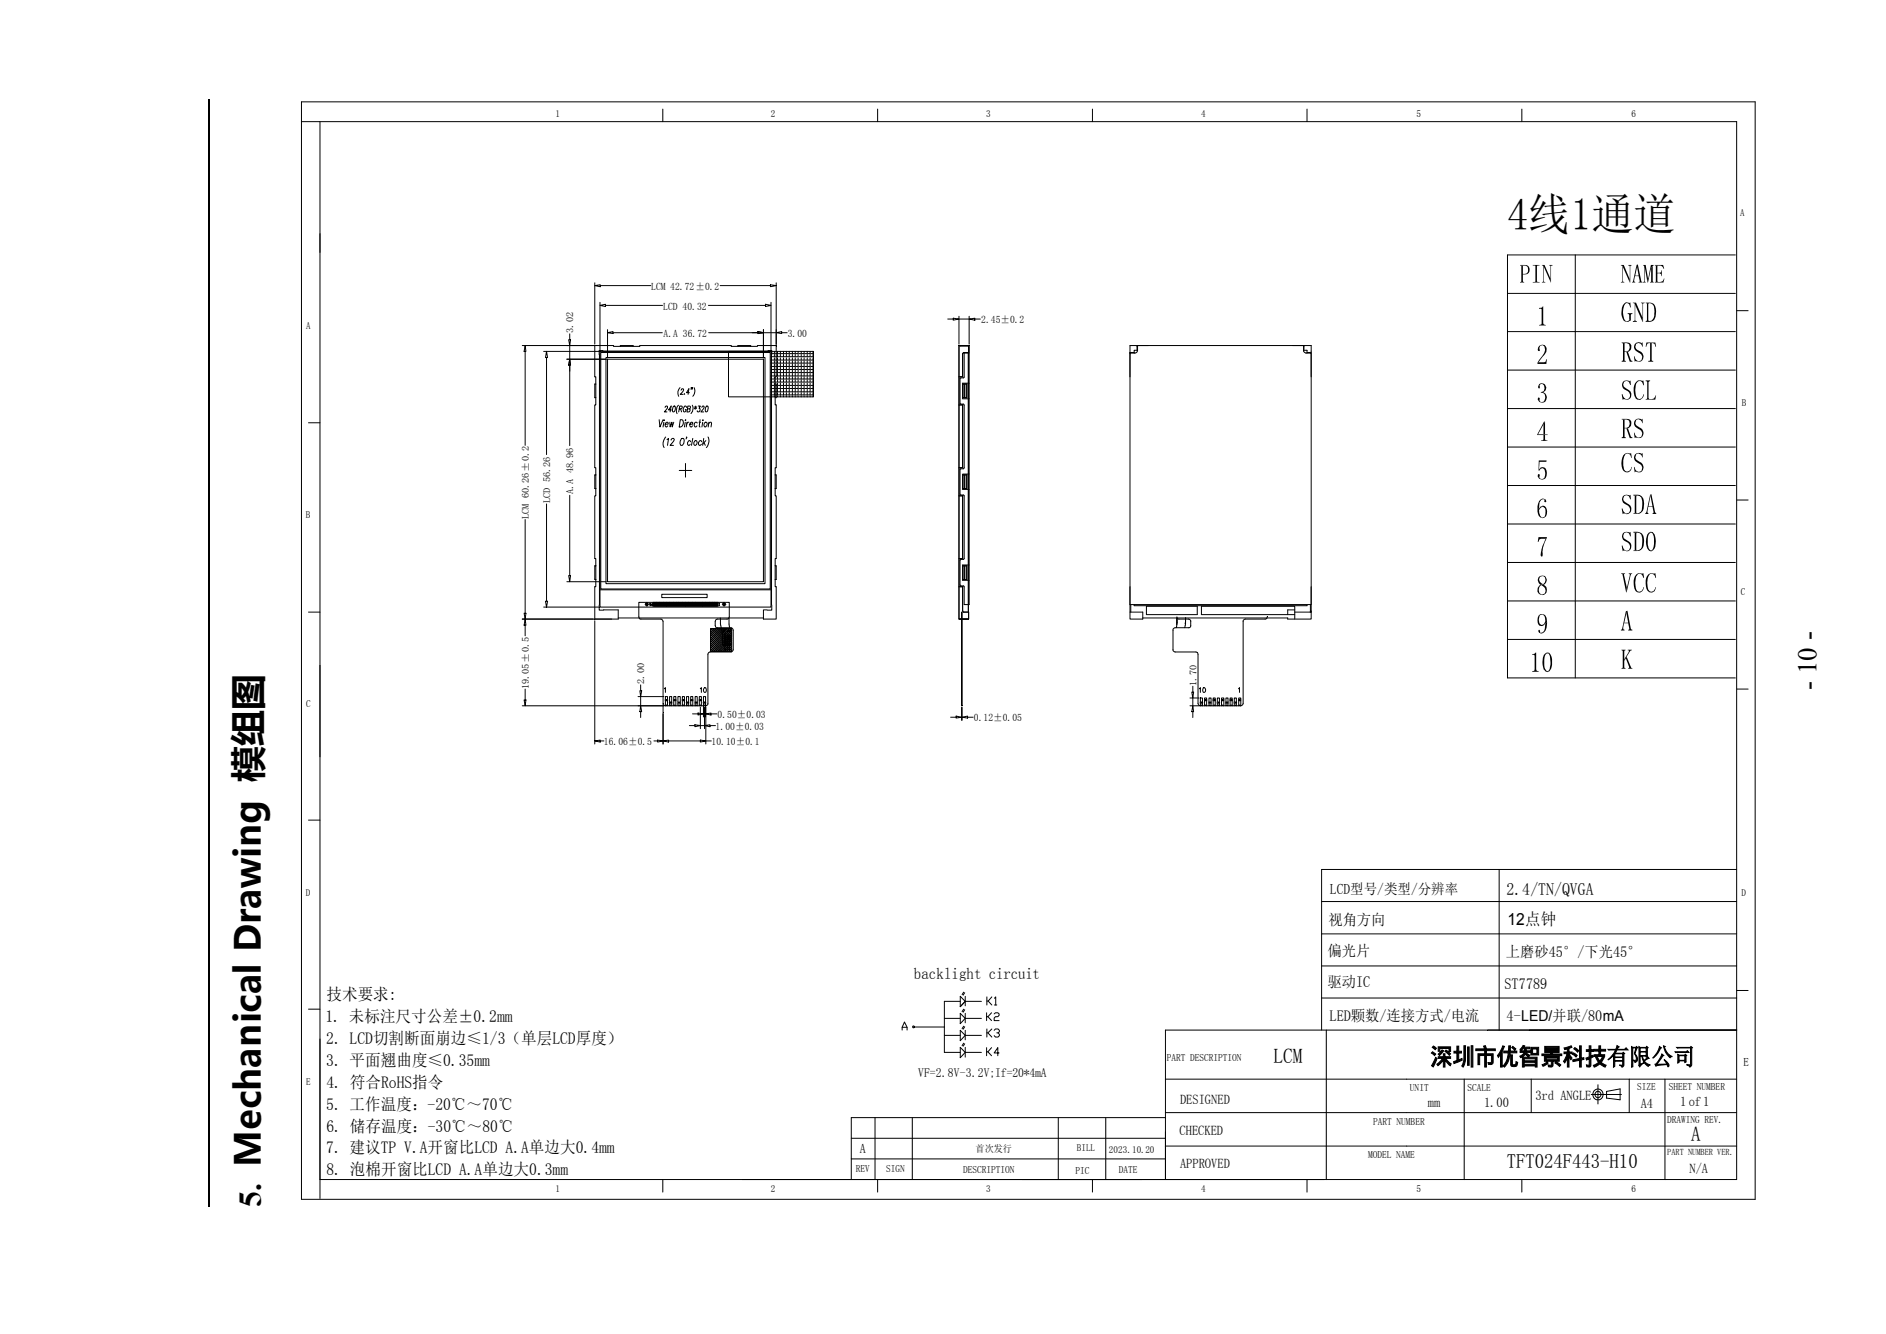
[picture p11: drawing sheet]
<svg xmlns="http://www.w3.org/2000/svg" width="297mm" height="210mm" viewBox="0 0 297 210" stroke-linecap="round" stroke-linejoin="round" font-family="sans-serif">
<defs><g id="words">
<text font-size="7.1" x="237.3" y="36.1">4线1通道</text>
<text font-size="5" x="41.1" y="190.1" transform="rotate(-90 41.1 190.1)">5. Mechanical Drawing 模组图</text>
<text font-size="4.2" x="286" y="108.6" transform="rotate(-90 286 108.6)">- 10 -</text>
<text font-size="3.7" x="225.2" y="167.7">深圳市优智景科技有限公司</text>
<g font-size="3.2">
<text x="200.5" y="167.4">LCM</text>
<text x="266.3" y="179.6">A</text>
</g>
<text font-size="3.1" x="237.2" y="183.9">TFT024F443-H10</text>
<text font-size="2.7" x="237.2" y="141">2.4/TN/QVGA</text>
<g font-size="2.6">
<text x="237.3" y="145.7">12点钟</text>
<text x="51.2" y="160.9">1. 未标注尺寸公差±0.2mm</text>
<text x="51.4" y="157.5">技术要求:</text>
<text x="51.4" y="164.4">2. LCD切割断面崩边≤1/3（单层LCD厚度）</text>
<text x="51.4" y="167.8">3. 平面翘曲度≤0.35mm</text>
<text x="51.4" y="171.3">4. 符合RoHS指令</text>
<text x="51.4" y="174.7">5. 工作温度：-20℃～70℃</text>
<text x="51.4" y="178.2">6. 储存温度：-30℃～80℃</text>
<text x="51.4" y="181.6">7. 建议TP V.A开窗比LCD A.A单边大0.4mm</text>
<text x="51.4" y="185.1">8. 泡棉开窗比LCD A.A单边大0.3mm</text>
</g>
<text font-size="2.5" x="143.9" y="154.2">backlight circuit</text>
<g font-size="2.4">
<text x="209.1" y="145.6">视角方向</text>
<text x="209" y="155.4">驱动IC</text>
<text x="209" y="150.5">偏光片</text>
<text x="236.8" y="155.7">ST7789</text>
<text x="237.1" y="150.7">上磨砂45°/下光45°</text>
<text x="209.3" y="160.8">LED颗数/连接方式/电流</text>
<text x="237.2" y="160.7">4-LED/并联/80mA</text>
</g>
<text font-size="2.3" x="209.4" y="140.8">LCD型号/类型/分辨率</text>
<g font-size="2.1">
<text x="185.8" y="173.8">DESIGNED</text>
<text x="241.7" y="173.2">3rd ANGLE</text>
<text x="185.7" y="178.7">CHECKED</text>
<text x="224.8" y="174.4">mm</text>
<text x="233.6" y="174.4">1.00</text>
<text x="258.3" y="174.5">A4</text>
<text x="264.5" y="174.2">1 of1</text>
<text x="135.4" y="181.6">A</text>
<text x="185.8" y="183.9">APPROVED</text>
<text x="266" y="184.7">N/A</text>
</g>
<text font-size="2" x="144.5" y="169.5">VF=2.8V-3.2V;If=20*4mA</text>
<text font-size="1.8" x="274.5" y="167.9">E</text>
<g font-size="1.6">
<text x="102.5" y="45.6">LCM 42.72±0.2</text>
<text x="104.4" y="48.7">LCD 40.32</text>
<text x="104.5" y="53">A.A 36.72</text>
<text x="124" y="53.1">3.00</text>
<text x="154.5" y="50.9">2.45±0.2</text>
<text x="113" y="113.1">0.50±0.03</text>
<text x="153.3" y="113.6">0.12±0.05</text>
<text x="95.1" y="117.3">16.06±0.5</text>
<text x="112" y="117.3">10.10±0.1</text>
<text x="112.6" y="114.9">1.00±0.03</text>
<text x="183.7" y="167.1">PART DESCRIPTION</text>
<text x="222" y="171.7">UNIT</text>
<text x="231.1" y="171.7">SCALE</text>
<text x="257.7" y="171.6">SIZE</text>
<text x="262.7" y="171.6">SHEET NUMBER</text>
<text x="216.2" y="177.1">PART NUMBER</text>
<text x="262.5" y="176.8">DRAWING REV.</text>
<text x="134.7" y="184.6">REV</text>
<text x="139.5" y="184.6">SIGN</text>
<text x="151.6" y="184.7">DESCRIPTION</text>
<text x="169.3" y="184.8">PIC</text>
<text x="176.1" y="184.8">DATE</text>
<text x="215.4" y="182.4">MODEL NAME</text>
</g>
<g font-size="1.5">
<text x="87.5" y="18.5">1</text>
<text x="121.4" y="18.5">2</text>
<text x="155.2" y="18.5">3</text>
<text x="189.1" y="18.5">4</text>
<text x="223" y="18.5">5</text>
<text x="256.9" y="18.4">6</text>
<text x="274" y="34.1">A</text>
<text x="48.2" y="51.7">A</text>
<text x="90.2" y="52.4" transform="rotate(-90 90.2 52.4)">3.02</text>
<text x="274.2" y="63.9">B</text>
<text x="90.2" y="77.8" transform="rotate(-90 90.2 77.8)">A.A 48.96</text>
<text x="48.2" y="81.5">B</text>
<text x="83.3" y="81.7" transform="rotate(-90 83.3 81.7)">LCM 60.26±0.2</text>
<text x="86.6" y="79.2" transform="rotate(-90 86.6 79.2)">LCD 56.26</text>
<text x="274.1" y="93.7">C</text>
<text x="101.4" y="107.7" transform="rotate(-90 101.4 107.7)">2.00</text>
<text x="48.2" y="111.3">C</text>
<text x="83.3" y="108.5" transform="rotate(-90 83.3 108.5)">19.05±0.5</text>
<text x="188.4" y="108" transform="rotate(-90 188.4 108)">1.70</text>
<text x="48.2" y="141.1">D</text>
<text x="274.2" y="141.1">D</text>
<text x="48.2" y="170.9">E</text>
<text x="153.6" y="181.4">首次发行</text>
<text x="169.5" y="181.3">BILL</text>
<text x="174.6" y="181.6">2023.10.20</text>
<text x="87.5" y="187.7">1</text>
<text x="121.4" y="187.7">2</text>
<text x="155.2" y="187.7">3</text>
<text x="189.1" y="187.7">4</text>
<text x="223" y="187.7">5</text>
<text x="256.9" y="187.7">6</text>
</g>
<text font-size="1.4" x="262.5" y="181.9">PART NUMBER VER.</text>
</g></defs>
<path d="M33 15.7v174.4" fill="none" stroke="#000" stroke-width=".25"/>
<g fill="none" stroke="#000" stroke-width=".16">
<path d="M47.5 19.2h225.9v166.5h-223M47.5 16h228.8v172.9h-228.8zM50.4 19.2v169.5M104.4 17.2v2M138.2 17.2v2M172 17.2v2M205.8 17.2v2M239.6 17.2v2M82.2 54.4h14.4v.1h4.1v-.1h14.4v.1h4.2v-.1h2.9v4.9h-.2v4.5h.2v9.8h-.2v4.5h.2v9.9h-.2v4.4h.2v5.1h-2v-1.5l1.3 .1v-40.9h-.6v.1h-25.9l-.1-.1h-.6v40.9l3-.1v1.5h-3.7v-5.1h.2v-4.4h-.2v-9.9h.2v-4.5h-.2v-9.8h.2v-4.5h-.2v-4.9M82.7 54.4l.1 .9h-.3zM82.7 55.3v14.8M85.6 55.3h8.7"/>
<path d="M86 55.3l.2 1h-.3zM86 56.3v15.3M89.2 56.6h6.2M89.5 53.5h.3l-.1 .9zM89.7 56.6l.1 .9h-.3zM89.7 52.6v.9M89.7 54.4v2.2M89.7 57.5v12.7M93.6 45l.9-.2v.3zM93.6 44.5v9.7M94.5 55.3h26.9v40.3h-26.9zM94.5 48.1l.8-.2v.4z"/>
<path d="M94.5 47.6v7.5M94.5 45h8M94.6 55.5h26.7v37.2h-26.7zM95.3 48.1h9M95.4 56.3h25v35.6h-25zM95.7 56.6h24.5v35h-24.5zM95.7 52.4l.8-.2v.3zM95.7 51.9v4.4M96.5 52.4h7.8M97.7 54.5v-.1h2v.1M111.5 48.1h9M111.6 52.4h7.7"/>
<path d="M113.4 45h7.9M114.7 55.3h13.4v7.2h-13.4zM116.2 54.5v-.1h2v.1M119.3 52.2l.9 .2-.9 .1zM120.2 51.9v4.4M120.2 52.4h2M120.5 47.9l.9 .2-.9 .2zM121.3 44.8l.9 .2-.9 .1zM121.4 47.6v7.5M121.5 59.8v.4h-.1M121.5 59.3v.4h-.1M121.5 58.8v.4h-.1"/>
<path d="M121.5 58.3v.4h-.1M121.5 57.8v.4h-.1M121.5 57.3v.4h-.1M121.5 56.8v.4h-.1M121.5 56.3v.4h-.1M121.5 55.8v.4h-.1M121.5 55.3v.4h-.1M121.9 59.8v.4h-.3M121.9 59.3v.4h-.3M121.9 58.8v.4h-.3M121.9 58.3v.4h-.3M121.9 57.8v.4h-.3"/>
<path d="M121.9 57.3v.4h-.3M121.9 56.8v.4h-.3M121.9 56.3v.4h-.3M121.9 55.8v.4h-.3M121.9 55.3v.4h-.3M122.2 52.4l.9-.2v.3zM122.2 44.5v9.8M122.4 59.8v.4h-.3M122.4 59.3v.4h-.3M122.4 58.8v.4h-.3M122.4 58.3v.4h-.3M122.4 57.8v.4h-.3"/>
<path d="M122.4 57.3v.4h-.3M122.4 56.8v.4h-.3M122.4 56.3v.4h-.3M122.4 55.8v.4h-.3M122.4 55.3v.4h-.3M122.9 59.8v.4h-.4M122.9 59.3v.4h-.4M122.9 58.8v.4h-.4M122.9 58.3v.4h-.4M122.9 57.8v.4h-.4M122.9 57.3v.4h-.4M122.9 56.8v.4h-.4"/>
<path d="M122.9 56.3v.4h-.4M122.9 55.8v.4h-.4M122.9 55.3v.4h-.4M123.1 52.4h.8M123.4 59.8v.4h-.4M123.4 59.3v.4h-.4M123.4 58.8v.4h-.4M123.4 58.3v.4h-.4M123.4 57.8v.4h-.4M123.4 57.3v.4h-.4M123.4 56.8v.4h-.4M123.4 56.3v.4h-.4"/>
<path d="M123.4 55.8v.4h-.4M123.4 55.3v.4h-.4M123.8 59.8v.4h-.3M123.8 59.3v.4h-.3M123.8 58.8v.4h-.3M123.8 58.3v.4h-.3M123.8 57.8v.4h-.3M123.8 57.3v.4h-.3M123.8 56.8v.4h-.3M123.8 56.3v.4h-.3M123.8 55.8v.4h-.3M123.8 55.3v.4h-.3"/>
<path d="M124.3 59.8v.4h-.4M124.3 59.3v.4h-.4M124.3 58.8v.4h-.4M124.3 58.3v.4h-.4M124.3 57.8v.4h-.4M124.3 57.3v.4h-.4M124.3 56.8v.4h-.4M124.3 56.3v.4h-.4M124.3 55.8v.4h-.4M124.3 55.3v.4h-.4M124.8 59.8v.4h-.4M124.8 59.3v.4h-.4"/>
<path d="M124.8 58.8v.4h-.4M124.8 58.3v.4h-.4M124.8 57.8v.4h-.4M124.8 57.3v.4h-.4M124.8 56.8v.4h-.4M124.8 56.3v.4h-.4M124.8 55.8v.4h-.4M124.8 55.3v.4h-.4M125.2 59.8v.4h-.3M125.2 59.3v.4h-.3M125.2 58.8v.4h-.3M125.2 58.3v.4h-.3"/>
<path d="M125.2 57.8v.4h-.3M125.2 57.3v.4h-.3M125.2 56.8v.4h-.3M125.2 56.3v.4h-.3M125.2 55.8v.4h-.3M125.2 55.3v.4h-.3M125.7 59.8v.4h-.4M125.7 59.3v.4h-.4M125.7 58.8v.4h-.4M125.7 58.3v.4h-.4M125.7 57.8v.4h-.4M125.7 57.3v.4h-.4"/>
<path d="M125.7 56.8v.4h-.4M125.7 56.3v.4h-.4M125.7 55.8v.4h-.4M125.7 55.3v.4h-.4M126.1 59.8v.4h-.3M126.1 59.3v.4h-.3M126.1 58.8v.4h-.3M126.1 58.3v.4h-.3M126.1 57.8v.4h-.3M126.1 57.3v.4h-.3M126.1 56.8v.4h-.3M126.1 56.3v.4h-.3"/>
<path d="M126.1 55.8v.4h-.3M126.1 55.3v.4h-.3M126.6 59.8v.4h-.3M126.6 59.3v.4h-.3M126.6 58.8v.4h-.3M126.6 58.3v.4h-.3M126.6 57.8v.4h-.3M126.6 57.3v.4h-.3M126.6 56.8v.4h-.3M126.6 56.3v.4h-.3M126.6 55.8v.4h-.3M126.6 55.3v.4h-.3"/>
<path d="M127.1 59.8v.4h-.4M127.1 59.3v.4h-.4M127.1 58.8v.4h-.4M127.1 58.3v.4h-.4M127.1 57.8v.4h-.4M127.1 57.3v.4h-.4M127.1 56.8v.4h-.4M127.1 56.3v.4h-.4M127.1 55.8v.4h-.4M127.1 55.3v.4h-.4M127.5 59.8v.4h-.3M127.5 59.3v.4h-.3"/>
<path d="M127.5 58.8v.4h-.3M127.5 58.3v.4h-.3M127.5 57.8v.4h-.3M127.5 57.3v.4h-.3M127.5 56.8v.4h-.3M127.5 56.3v.4h-.3M127.5 55.8v.4h-.3M127.5 55.3v.4h-.3M128 59.8v.4h-.3M128 59.3v.4h-.3M128 58.8v.4h-.3M128 58.3v.4h-.3"/>
<path d="M128 57.8v.4h-.3M128 57.3v.4h-.3M128 56.8v.4h-.3M128 56.3v.4h-.3M128 55.8v.4h-.3M128 55.3v.4h-.3M149.2 50.2h.9M150.1 50.1l.9 .1-.9 .2zM151 49.8v4.4M151 50.2h1.6M151.1 54.4v.1h1.4M152.5 55.5v40.9"/>
<path d="M152.5 55.5h-.7l-.2 .2v3.6h-.6M152.5 54.4v1.2M152.6 50.2l.9-.1v.3zM152.6 55.6h-.8v3.8l-.7 .2v3.9l.2 .1h.4l.1 .2v9.8l-.1 .2h-.5l-.1 .2v3.8l.7 .3v9.9l-.1 .1h-.4l-.2 .2v3.8l.2 .2h.4l.1 .1v2.8h.8v-40.8h-1.6v43.1h1.5v-1.1h-.8l-.1-.2v-3.8h-.6M152.6 49.8v4.4M153.5 50.2h.8M177.9 55.5h.7M178 55.5v.1M179 54.4v.8M179 54.5h.1M179.1 55.2h-.5v.4M179.1 55.2a.44 .44 0 0 1-.4 .4h-.8"/>
<path d="M179.1 54.4v.8M205.2 54.4v.9l.2 .2 .2 .1h.8v39.6h-28.5v-40.8h28.5v4.9M205.2 54.5h.1M205.3 54.4v.8h.5v.4M205.8 55.5h.6M206.3 55.5v.1M237.3 58.3h35.9M237.3 52.2h35.9M237.3 46.2h35.9M248 40.1v66.6M273.2 40.1h-35.9v66.6h35.9M273.4 48.9h1.8"/>
<path d="M48.6 66.6h1.8M86 79.4v15.3M89.7 78v12.6M93.8 60.5h-.2v2.1h.2M93.8 74.8h-.2v2.1h.2M103.8 66.1l.1 1.1 .5-1.1M104.5 66.5l-.1 .7M104.6 66.1v.1zM104.7 64.2l.1-.2a.2 .2 0 0 1 .3 0 .2 .2 0 0 1 0 .3l-.5 .6h.4M104.7 66.8h.5v-.3a.37 .37 0 0 0-.5 .3 .37 .37 0 0 0 .3 .4l.1-.1M104.8 68.8a1.51 1.51 0 0 0-.2 1.7M105 69.2l.3-.2-.2 1.1"/>
<path d="M105.5 66.5v.7l.3-.7v.7l.3-.7M105.7 69.3l.2-.3h.1l.2 .2-.7 .9h.5M105.7 64.6h-.4l.4-.7-.2 1M106 64l.2-.1a.58 .58 0 0 1-.2 1l-.1-.4zM106.8 63.8a1.22 1.22 0 0 0-.2 1.3M106.9 64.4l.4-.1 .1-.3-.4-.1-.1 1M106.9 74.1h2M107.1 61a1.13 1.13 0 0 0-.2 1.4M107.1 66.1a.54 .54 0 0 1 .5 .4 .54 .54 0 0 1-.2 .6l-.2 .1h-.3zM107.1 64.4l.2 .5M107.2 61.4a.21 .21 0 0 1 .2-.2 .21 .21 0 0 1 .2 .2l-.5 .7h.5M107.3 69.1l.1-.1a.52 .52 0 0 1 .4 .4 .52 .52 0 0 1-.2 .6l-.2 .1a.54 .54 0 0 1-.4-.4 .54 .54 0 0 1 .2-.5z"/>
<path d="M107.8 62v.1M107.9 66.5l-.1 .7M107.9 73v2.1M108 66.1l-.1 .1zM108.1 64.2l-.1-.2a.48 .48 0 0 0-.4 .7l.2 .2 .2-.4h-.1M108.1 68.9l-.1 .2M108.2 66.5l-.2 .7M108.3 64.4l.3-.1 .1-.3-.4-.1-.1 1 .4-.1 .1-.2-.2-.2M108.5 66.5h-.2l-.2 .3M108.5 61.8h-.4l.4-.6-.2 .9M108.6 66.8h.5v-.2a.35 .35 0 0 0-.5 .2 .35 .35 0 0 0 .3 .4l.1-.1M108.7 69.6v-.2a.36 .36 0 0 0-.5 .3 .36 .36 0 0 0 .3 .4l.2-.1"/>
<path d="M108.9 61.1l-.1 .2M109 63.8a1.14 1.14 0 0 1-.2 1.3M109 61.1l-.1 .2M109.1 69l-.2 1.1M109.3 61a1.2 1.2 0 0 1-.2 1.4M109.4 64.1l.2 .2M109.4 69.4a.35 .35 0 0 1 .4 .3 .35 .35 0 0 1-.3 .4l-.3-.1zM109.5 63.9l-.1 .6M109.7 64.1l-.4 .2M109.8 66.6l-.1-.1a.36 .36 0 0 0-.4 .3 .36 .36 0 0 0 .3 .4l.1-.1M109.9 63.9h.4l-.2 .4a.28 .28 0 0 1 .1 .4 .28 .28 0 0 1-.4 .1v-.1M110.1 66.5h.2"/>
<path d="M110.2 66.1l-.1 .9 .1 .2M110.5 69.6l-.1-.2a.37 .37 0 0 0-.4 .3 .37 .37 0 0 0 .2 .4l.2-.1M110.5 64.2l.1-.3 .2 .1v.3l-.5 .6h.5M110.6 66.5l-.1 .7M110.7 66.1v.1zM110.8 69l-.2 1.1M110.8 69.7l.2 .4M111 66.5h.1a.39 .39 0 0 1 .2 .4 .39 .39 0 0 1-.3 .3l-.2-.4zM111.1 69.4l-.5 .5M111.2 64l.2-.1a.67 .67 0 0 1-.2 1l-.2-.2v-.4zM111.5 68.8a1.42 1.42 0 0 1-.3 1.7M111.6 66.7l.2-.2h.2l-.1 .7"/>
<path d="M111.6 66.5l-.1 .7M121.5 61.8v.4h-.1M121.5 61.3v.4h-.1M121.5 60.8v.4h-.1M121.5 60.3v.4h-.1M121.5 62.3v.2M121.9 61.8v.4h-.3M121.9 61.3v.4h-.3M121.9 60.8v.4h-.3M121.9 60.3v.4h-.3M121.9 62.3v.2M122 60.5h.2v2.1h-.2"/>
<path d="M122 74.8h.2v2.1h-.2M122.4 61.8v.4h-.3M122.4 61.3v.4h-.3M122.4 60.8v.4h-.3M122.4 60.3v.4h-.3M122.4 62.3v.2M122.9 61.8v.4h-.4M122.9 61.3v.4h-.4M122.9 60.8v.4h-.4M122.9 60.3v.4h-.4M122.9 62.3v.2M123.4 61.8v.4h-.4"/>
<path d="M123.4 61.3v.4h-.4M123.4 60.8v.4h-.4M123.4 60.3v.4h-.4M123.4 62.3v.2M123.8 61.8v.4h-.3M123.8 61.3v.4h-.3M123.8 60.8v.4h-.3M123.8 60.3v.4h-.3M123.8 62.3v.2M124.3 61.8v.4h-.4M124.3 61.3v.4h-.4M124.3 60.8v.4h-.4"/>
<path d="M124.3 60.3v.4h-.4M124.3 62.3v.2M124.8 61.8v.4h-.4M124.8 61.3v.4h-.4M124.8 60.8v.4h-.4M124.8 60.3v.4h-.4M124.8 62.3v.2M125.2 61.8v.4h-.3M125.2 61.3v.4h-.3M125.2 60.8v.4h-.3M125.2 60.3v.4h-.3M125.2 62.3v.2"/>
<path d="M125.7 61.8v.4h-.4M125.7 61.3v.4h-.4M125.7 60.8v.4h-.4M125.7 60.3v.4h-.4M125.7 62.3v.2M126.1 61.8v.4h-.3M126.1 61.3v.4h-.3M126.1 60.8v.4h-.3M126.1 60.3v.4h-.3M126.1 62.3v.2M126.6 61.8v.4h-.3M126.6 61.3v.4h-.3"/>
<path d="M126.6 60.8v.4h-.3M126.6 60.3v.4h-.3M126.6 62.3v.2M127.1 61.8v.4h-.4M127.1 61.3v.4h-.4M127.1 60.8v.4h-.4M127.1 60.3v.4h-.4M127.1 62.3v.2M127.5 61.8v.4h-.3M127.5 61.3v.4h-.3M127.5 60.8v.4h-.3M127.5 60.3v.4h-.3"/>
<path d="M127.5 62.3v.2M128 61.8v.4h-.3M128 61.3v.4h-.3M128 60.8v.4h-.3M128 60.3v.4h-.3M128 62.3v.2M151 63.8h.6v9.8h-.6M151 78.1h.6v9.9h-.6M151.6 60.5h.6v2.1h-.6zM151.6 74.8h.6v2.1h-.6zM151.9 60.5v2.1M151.9 74.8v2.1"/>
<path d="M152.6 74.7h-1v2.4h1M152.6 60.3h-1v2.5h1M237.3 64.3h35.9M237.3 70.4h35.9M237.3 76.5h35.9M273.4 78.7h1.8M48.6 96.4h1.8M82.2 97.5h11.2M82.5 96.6h.3l-.1 .9zM82.7 97.5l.1 1h-.3zM82.7 81.8v14.8M82.7 98.5v1.6"/>
<path d="M85.6 95.6h8.7M85.9 94.7h.3l-.2 .9zM89.2 91.6h6.2M89.5 90.6h.3l-.1 1zM93.6 97.7v19.5M93.8 89.1h-.2v2.2h.2M94.5 92.9h26.9M97.3 97.3h22.9M101.6 95.2h.5M101.6 95.2h.2v.2zM101.8 94.9v.2h-.2zM101.8 95.2h.1"/>
<path d="M101.8 94.9v.6M101.9 95.2h.1l-.1 .2zM101.9 94.9l.1 .2zM102.5 95.2h-.2v-.2l.2 .1v.2l-.2 .1M102.8 95l-.2 .2v.1l.2 .1v-.2h-.2M102.8 94.9h.1v.6h-.1zM102.9 94.9h.1v.6h-.1zM103 94.9l.1 .6zM103.1 94.9h.1v.6h-.1zM103.2 94.9h.1v.6h-.1zM103.3 94.9h.1v.6h-.1zM103.4 94.9h.1v.6h-.1z"/>
<path d="M103.6 94.9v.6zM103.7 94.9v.6zM103.8 94.9h.1v.6h-.1zM103.9 94.9v.6zM104 94.9h.1v.6h-.1zM104.1 94.9v.6zM104.2 93.6h7.1v.5h-7.1zM104.2 94.9h.1v.6h-.1zM104.3 94.9h.1v.6h-.1zM104.4 94.9h.1v.6h-.1zM104.5 94.9h.1v.6h-.1zM104.6 94.9l.1 .6z"/>
<path d="M104.7 94.9h.1v.6h-.1zM104.8 94.9h.1v.6h-.1zM104.9 94.9h.1v.6h-.1zM105.1 94.9v.6zM105.2 94.9v.6zM105.3 94.9v.6zM105.4 94.9h.1v.6h-.1zM105.5 94.9v.6zM105.6 94.9h.1v.6h-.1zM105.7 94.9v.6zM105.8 94.9h.1v.6h-.1zM105.9 94.9h.1v.6h-.1z"/>
<path d="M106 94.9h.1v.6h-.1zM106.1 94.9h.1v.6h-.1zM106.2 94.9l.1 .6zM106.3 94.9h.1v.6h-.1zM106.4 94.9h.1v.6h-.1zM106.5 94.9h.1v.6h-.1zM106.7 94.9v.6zM106.8 94.9h.1v.6h-.1zM106.9 94.9v.6zM107 94.9h.1v.6h-.1zM107.1 94.9v.6zM107.2 94.9h.1v.6h-.1z"/>
<path d="M107.3 94.9h.1v.6h-.1zM107.4 94.9h.1v.6h-.1zM107.5 94.9h.1v.6h-.1zM107.6 94.9l.1 .6zM107.7 94.9h.1v.6h-.1zM107.8 94.9h.1v.6h-.1zM107.9 94.9h.1v.6h-.1zM108 94.9h.1v.6h-.1zM108.2 94.9v.6zM108.3 94.9v.6zM108.4 94.9h.1v.6h-.1zM108.5 94.9v.6z"/>
<path d="M108.6 94.9h.1v.6h-.1zM108.7 94.9v.6zM108.8 94.9h.1v.6h-.1zM108.9 94.9h.1v.6h-.1zM109 94.9h.1v.6h-.1zM109.1 94.9h.1v.6h-.1zM109.2 94.9l.1 .6zM109.3 94.9h.1v.6h-.1zM109.4 94.9h.1v.6h-.1zM109.5 94.9h.1v.6h-.1zM109.6 94.9h.1v.6h-.1zM109.8 94.9v.6z"/>
<path d="M109.9 94.9v.6zM110 94.9h.1v.6h-.1zM110.1 94.9v.6zM110.2 94.9h.1v.6h-.1zM110.3 94.9v.6zM110.4 94.9h.1v.6h-.1zM110.5 94.9h.1v.6h-.1zM110.6 94.9h.1v.6h-.1zM110.7 94.9h.1v.6h-.1zM110.8 94.9l.1 .6zM110.9 94.9h.1v.6h-.1zM111 94.9h.1v.6h-.1z"/>
<path d="M111.1 94.9h.1v.6h-.1zM111.2 94.9h.1v.6h-.1zM111.4 94.9v.6zM111.5 94.9v.6zM111.6 94.9h.1v.6h-.1zM111.7 94.9v.6zM111.8 94.9h.1v.6h-.1zM111.9 99h3.3v3.6h-3.3zM111.9 99.9l2.5 2.7M111.9 99.5l2.8 3.1M111.9 94.9v.6zM111.9 99l3.3 3.5"/>
<path d="M112 94.9h.1v.6h-.1zM112.1 94.9h.1v.6h-.1zM112.1 99l-.2 .2 3.1 3.4M112.2 94.9h.1v.6h-.1zM112.2 99l3 3.2M112.3 94.9h.1v.6h-.1zM112.4 99l-.5 .6M112.4 94.9h.1v.6h-.1zM112.5 94.9h.1v.6h-.1zM112.5 99l2.7 2.8M112.6 94.9h.1v.6h-.1zM112.7 99l-.8 .9"/>
<path d="M112.8 94.9v.6zM112.8 94.9h.1v.6h-.1zM112.8 99l2.4 2.5M113 94.9h.1v.6h-.1zM113 99l-1.1 1.2 2.2 2.4M113.1 99l2.1 2.2M113.2 95h.1v.3M113.2 95.3h.1M113.3 99l-1.4 1.6M113.4 97.3v.9a8.8 8.8 0 0 1 .4 3.3l.2 .1 .1-.1 .8 .1 .2-.1a5.5 5.5 0 0 0-.3-2.9v-1.3M113.4 99l1.8 1.9M113.6 99l-1.7 1.9"/>
<path d="M113.7 95.2h.6M113.7 99l1.5 1.6M113.8 95.2h.1v.2zM113.9 99.1v.5M113.9 94.9v.2h-.1zM113.9 99l-2 2.2 1.3 1.4M114 94.9v.6M114 99.3l.2 .3M114 99.8h.3v2.5h-.3zM114 99l1.2 1.3M114.1 94.9l.1 .2h-.1zM114.1 95.2h.1l-.1 .2z"/>
<path d="M114.2 99l-2.3 2.5M114.2 99.1l-.3 .4M114.3 99l.9 .9M114.5 99.6l.2-.5 .2 .5M114.5 99l-2.6 2.8M114.5 99.5h.3M114.6 99.8h.2v2.5h-.2zM114.6 99l.6 .6M114.8 99l-2.9 3.1 .4 .5M114.9 99l.3 .3M115.1 99l-3.2 3.5M115.2 99.2l-3.1 3.4"/>
<path d="M115.2 99.5l-2.8 3.1M115.2 99.9l-2.6 2.7M122 89.1h.2v2.2h-.2M151 97.5h1.4M151.4 96.4h.1v14.7h-.1zM151.6 89.1h.6v2.2h-.6zM151.9 89.1v2.2M152.6 89h-1v2.4h1M177.9 92.4v5.1h2v-1.1h-2M178 95.2v1.2M178.6 95.2v.2h27.2v-.2M180.5 95.5h8v1.3h-8z"/>
<path d="M185.3 97.1a.3 .3 0 0 0 .3 .4h1.7l.2 .2v.8a.3 .3 0 0 1-.4 .3h-2.1l-.3 .3v3.3l.3 .3h3.3a.3 .3 0 0 1 .3 .3v7.8l.1 .2 .2 .1M185.3 97.3l-.1 1.5M185.3 98v.3M186.6 97.3l-.1 1.5M186.6 98v.2M199.5 97.1a.3 .3 0 0 1-.3 .4h-3.2l-.3 .2v13.1l-.2 .3h-.1M203.8 96.8h-14.6v-1.3h14.6v2M203.8 96h-1.1v.8M206.3 95.2v1.2M206.4 96.2v1.3h-3.7v-.2h-22.8M206.4 92.4v4h-2.6M237.3 82.5h35.9"/>
<path d="M237.3 88.6h35.9M237.3 94.6h35.9M82.2 111.1h22.3M82.5 110.2h.3l-.1 .9zM82.7 108.5v1.7M93.6 116.7l.9-.2v.3zM94.5 116.7h.6M100.5 109.7h4M100.7 108.8h.3l-.1 .9zM100.9 111.1l.1 1h-.3zM100.9 107.8v1M100.9 109.7v1.4"/>
<path d="M100.9 112.1v.9M103 116.7h.5M103.5 116.5l.9 .2-.9 .1zM104.4 116.7l.9-.2v.3zM104.4 111v6.2M104.6 108.5l.2-.2v.7M104.7 111.1l.1-1.4h.3v1.4M104.7 111.1l-.3-.2v-13.2l-.3-.2h-3.2a.3 .3 0 0 1-.3-.4v-2.2h14.2v2.4l-.2 .2h-1.8l-.2 .4v.6a.3 .3 0 0 0 .3 .3h2.2l.3 .3v3.2l-.3 .4h-3.3l-.3 .2v8l-.4 .2M104.7 111.1h6.4M104.8 111.1l.1-.1 .1 .1M104.8 110.2h.2v.1h-.2zM105.3 116.7h5"/>
<path d="M105.4 111.1v-1.4h.3l.1 1.4M105.5 110.6h.2v.1h-.2zM105.5 111.1l.1-.1 .1 .1M106 111.1l.1-1.4h.3v1.4M106.2 111.1v-.1l.2 .1M106.2 110.1l.1 .2h-.1zM106.7 111.1v-1.4h.4v1.4M106.8 111.1l.1-.1 .1 .1M106.9 110.6l.1 .1h-.1zM107.4 111.1v-1.4h.4v1.4M107.5 111.1l.1-.1 .1 .1M107.5 110.2h.2v.1h-.2z"/>
<path d="M108 111.1l.1-1.4h.3l.1 1.4M108.2 110.6l.2 .1h-.1zM108.2 111.1l.1-.1 .1 .1M108.5 114.3h.9M108.7 111.1v-1.4h.4v1.4M108.8 111.1l.1-.1 .1 .1M108.9 110.1l.1 .2h-.2zM109 112.4h.9M109.4 111.1v-1.4h.4v1.4M109.4 114.1l.9 .2-.9 .1zM109.5 111.1l.1-.1 .1 .1M109.5 110.6h.1v.1z"/>
<path d="M109.9 112.3l.9 .1-.9 .2zM110.1 111.1v-1.4h.3l.1 1.4M110.1 111.1l.2-.1v.1M110.2 110.2h.1v.1h-.1zM110.3 108.5l.1-.2v.7M110.3 116.5l.8 .2-.8 .1zM110.3 111.4v3.3M110.3 114.3h.6M110.7 111.1l.1-1.4h.3v1.4M110.8 111.1v1.8M110.8 112.4h.3M110.8 110.6l.2 .1h-.1z"/>
<path d="M110.8 111.1l.1-.1 .1 .1M110.9 108.3a.36 .36 0 0 1 .3 .3 .36 .36 0 0 1-.2 .4l-.2-.3zM110.9 114.3l.9-.2v.3zM110.9 111.4v3.3M111.1 112.4l.8-.1v.3zM111.1 111.1v1.8M111.1 116.7h.9M111.1 111.4v5.8M111.8 114.3h.8M111.9 102.4l.1 .2M111.9 101.8l.7 .8M111.9 101.5l1 1.1"/>
<path d="M111.9 100.8l1.6 1.8M111.9 100.5l1.9 2.1M111.9 112.4h.9M114 101.6v-1.4h.3v1.4M114.2 101v.2l-.1-.1zM114.6 101.6v-1.4h.2v1.4M114.7 100.6v.1zM115.2 100.2l-2.2 2.4M115.2 100.5l-1.9 2.1M115.2 100.8l-1.7 1.8M115.2 101.1l-1.3 1.5M115.2 101.5l-1 1.1"/>
<path d="M115.2 101.8l-.8 .8M115.2 102.1l-.4 .5M115.2 102.4l-.1 .2M149.7 112.9h.8M150.5 112.8l.9 .1-.9 .2zM151.4 111.4v2M151.4 112.9h.1M151.5 112.9l.8-.1v.3zM151.5 111.4v2M152.3 112.9h.9M187.3 111.1h1.5M187.3 109.9h1.5"/>
<path d="M187.6 109h.3l-.1 .9zM187.8 111.1l.1 1h-.3zM187.8 108.1v.9M187.8 109.9v1.2M187.8 112.1v.9M188.8 108.5l.2-.2v.7M188.9 111.1l.1-1.2h.3l.1 1.2M188.9 111.1h6.5M189.1 110.6l.2 .1h-.1zM189.1 111.1l.1-.1 .1 .1M189.4 108.3a.33 .33 0 0 1 .4 .4 .33 .33 0 0 1-.4 .3v-.3zM189.6 111.1v-1.2h.4v1.2"/>
<path d="M189.7 111.1l.1-.1 .1 .1M189.8 110.1l.1 .2h-.2zM190.3 111.1v-1.2h.4v1.2M190.4 111.1l.1-.1 .1 .1M190.4 110.6l.2 .1h-.1zM191 111.1v-1.2h.3l.1 1.2M191.1 110.2h.1v.1h-.1zM191.1 111.1l.1-.1v.1M191.6 111.1l.1-1.2h.3v1.2M191.7 111.1l.1-.1 .1 .1M191.8 110.5l.1 .2h-.1h-.1zM192.3 111.1v-1.2h.4v1.2"/>
<path d="M192.4 111.1l.1-.1 .1 .1M192.4 110.2h.2v.1h-.2zM193 111.1v-1.2h.3l.1 1.2M193.1 111.1l.1-.1 .1 .1M193.1 110.6h.2v.1h-.2zM193.6 111.1l.1-1.2h.3v1.2M193.8 111.1v-.1l.2 .1M194.3 111.1v-1.2h.4v1.2M194.4 111.1l.1-.1 .1 .1M194.5 110.5l.1 .2h-.1h-.1zM195 111.1v-1.2h.4v1.2M195 108.5l.1-.2v.7"/>
<path d="M195.1 111.1l.1-.1 .1 .1M195.1 110.2h.1v.1h-.1zM237.3 100.7h35.9M273.4 108.5h1.8M48.6 129.1h1.8M236 136.9v25.3M273.4 136.9h-65.3v25.3M48.6 158.9h1.8M151.2 157.7h-2.5v8h2.5M151.2 156.9l.8 .8-.8 .8zM151.2 159.6l.8 .8-.8 .8zM151.7 158.9l-.2 .4"/>
<path d="M151.7 156.2l-.2 .4M151.9 159l-.3 .4M151.9 156.3l-.3 .4M152 157.7h2.5M152 156.9v1.5M152 159.6v1.5M155.3 159.5v1.2M155.4 157v1.3M155.6 157.6l.6 .7M156.1 159.5l-.6 .6h-.2M156.2 157l-.6 .6h-.2M156.5 159.7l.2-.2h.4l.2 .2v.2l-.2 .2h-.4l-.2 .2v.4h.8"/>
<path d="M156.6 157.2l.2-.2v1.3M156.6 158.3h.3M208.1 157.2h65.3M208.1 152.1h65.3M208.1 147.1h65.3M208.1 142h65.3M273.4 156h1.8M134 179.2h49.5M137.8 176v9.7M142 162.2v-.4l.4-.9 .4 .9v.4M142 161.8h.8M143.6 176v9.7"/>
<path d="M143.7 161.6h.2v.2h-.2zM143.8 161.7h4.9M148.7 160.4h2.5M148.7 163h2.5M151.2 162.2l.8 .8-.8 .9zM151.2 164.9l.8 .8-.8 .9zM151.7 161.6l-.2 .4M151.7 164.3l-.2 .4M151.9 161.7l-.3 .4M151.9 164.4l-.3 .4M152 162.2v1.5M152 164.9v1.6"/>
<path d="M152 160.4h2.5M152 163h2.5M152 165.7h2.5M155.3 165v1.2M155.4 162v1.3M155.5 160.1l.6 .6M155.5 162.6l.7 .7M155.5 165.6l.6 .6M156.1 165l-.6 .6h-.2M156.2 162l-.7 .6h-.1M156.5 162.2l.2-.2h.4l.2 .2v.3l-.2 .1h-.2M157.1 162.6l.2 .3v.2l-.2 .2h-.4l-.2-.2"/>
<path d="M157.3 165.8h-.8l.6-.8v1.2M166.6 176v9.7M174.1 176v9.7M183.5 176h-49.5v9.7M183.5 169.9h89.9M183.5 175.2h89.9M208.8 162.2v23.5M230.5 169.9v15.8M241.1 169.9v5.3M250.5 172.3h4.8M251.6 170.8v3M252.9 171.9l2.2-.4v1.7l-2.2-.3z"/>
<path d="M256.5 169.9v5.3M262.1 169.9v15.8M273.4 162.2h-89.9v23.5M104.4 185.7v2M134 182.5h49.5M138.2 185.7v2M172 185.7v2M183.5 180.5h89.9M205.8 185.7v2M239.6 185.7v2"/>
<circle cx="193.8" cy="110.3" r=".12"/>
<circle cx="251.6" cy="172.3" r=".48"/>
<circle cx="251.6" cy="172.3" r=".84"/>
</g>
<g fill="#000">
<path d="M239.4 41.8h.6l-.2 .1v1.2l.6 .1h-.6v1.1l.2 .2h-.7l.2-.1v-2.5z" fill-rule="evenodd"/>
<path d="M239.3 41.7h.8a.77 .77 0 0 1 .7 .6 .77 .77 0 0 1-.4 .9l-.6-.1a.68 .68 0 0 0 .8-.5 .68 .68 0 0 0-.6-.8h-.7z" fill-rule="evenodd"/>
<path d="M241.3 41.7h1.1l-.4 .2v2.4l.4 .2h-1.1v-.1h.4v-2.5l-.4-.1z" fill-rule="evenodd"/>
<path d="M242.3 54.5l.5-.2h.4l-.7 .2-.2 .3 .1 .4-.1 .1-.2-.1v-.2z" fill-rule="evenodd"/>
<path d="M242.3 48.5l.5-.1 .2-.2v2.7v.2l.4 .2h-1.1v-.1l.4-.1v-.2v-2.2l-.1-.1h-.3z" fill-rule="evenodd"/>
<path d="M243 41.9l.1 .2-.1 2.2 .3 .2h-.5l.2-.1z" fill-rule="evenodd"/>
<path d="M242.8 54.4l.4-.1a1.16 1.16 0 0 1-.3 1.9l-.2 .2a.87 .87 0 0 1-.6 .7 5.9 5.9 0 0 0 1.2-2.1l-.2-.5z" fill-rule="evenodd"/>
<path d="M242.8 41.7h.4l.9 2.2 .1 .6-1.1-2.4z" fill-rule="evenodd"/>
<path d="M242.1 57.1l1-.1h.2l.2-.4v.7h-1.4z" fill-rule="evenodd"/>
<path d="M243.9 41.7h.5l-.2 .2v2.6l-.1-2.6z" fill-rule="evenodd"/>
<path d="M255.4 54h.7l-.3 .1v1.2l.6 .1h-.6v1.4h.2v.2h-.7v-.2l.2-.1v-2.5z" fill-rule="evenodd"/>
<path d="M255.4 41.9l.1 2.4 .2 .2h-.5l.2-.2z" fill-rule="evenodd"/>
<path d="M255.2 41.7h.4l.9 2.2 .1 .6-1.1-2.4z" fill-rule="evenodd"/>
<path d="M255.5 60.1l.3-.2 .3 .1-.3 .1a.7 .7 0 0 0-.2 .7 .7 .7 0 0 0 .6 .5 .88 .88 0 0 1 .6 .8 .88 .88 0 0 1-.7 .9l-.2-.1a.71 .71 0 0 0 .8-.6 .71 .71 0 0 0-.6-.8 .89 .89 0 0 1-.6-1.4z" fill-rule="evenodd"/>
<path d="M255.8 59.9l.7 .1-.1 .1z" fill-rule="evenodd"/>
<path d="M255.7 47.8a.66 .66 0 0 1 .8-.1 .68 .68 0 0 0-.9 .7v1.2a1.05 1.05 0 0 0 .5 1 .66 .66 0 0 1-.7-.7l-.1-.4 .1-1.1z" fill-rule="evenodd"/>
<path d="M255.3 53.9h.8a.75 .75 0 0 1 .8 .6 .75 .75 0 0 1-.5 .9l-.6-.1a.67 .67 0 0 0 .8-.5 .67 .67 0 0 0-.5-.8h-.8z" fill-rule="evenodd"/>
<path d="M256.1 55.4h.2l.5 1.3 .2 .1v.2h-.4z" fill-rule="evenodd"/>
<path d="M255.9 50.6l.5-.1 .1-.2 .2 .2h-.1a.58 .58 0 0 1-.7 .1z" fill-rule="evenodd"/>
<path d="M256.1 47.7l.6-.1 .1 .8h-.1l-.2-.5z" fill-rule="evenodd"/>
<path d="M256.5 60l.2-.1 .1 .7h-.1l-.3-.5z" fill-rule="evenodd"/>
<path d="M256.3 41.7h.6l-.2 .2v2.6h-.1l-.1-.6 .1-2z" fill-rule="evenodd"/>
<path d="M256.3 49.3h.7v.2h-.2v.1v.9l-.3-.2v-.8h-.2z" fill-rule="evenodd"/>
<path d="M257.2 56.1h.1l.3 .6 .3 .2-.5 .1z" fill-rule="evenodd"/>
<path d="M257.4 47.9l.1 2.5 .2 .1v.2h-.6v-.2l.3-.1z" fill-rule="evenodd"/>
<path d="M257.1 47.7h.5l1 2.2v.8l-1.3-2.9z" fill-rule="evenodd"/>
<path d="M257.7 41.7v.3l-.2 1.4 .5 .1h-.6l-.1 .8 .2 .2h-.5l.1-.3z" fill-rule="evenodd"/>
<path d="M257.5 54.1l.2-.2 .2 .1-.2 .1a.66 .66 0 0 0-.2 .7 .66 .66 0 0 0 .6 .4 .87 .87 0 0 1 .7 .9 .87 .87 0 0 1-.8 .9l-.3-.1a.68 .68 0 0 0 .9-.7 2.18 2.18 0 0 0-1.2-1.1 .79 .79 0 0 1 .1-1z" fill-rule="evenodd"/>
<path d="M257.7 41.7l.2-.1 .5 2.6 .2 .3h-.6l.2-.1-.2-.9-.5-.1h.5z" fill-rule="evenodd"/>
<path d="M257.5 56.9h.5z" fill-rule="evenodd"/>
<path d="M257.7 53.9l.7 .1-.1 .1z" fill-rule="evenodd"/>
<path d="M257.7 60.1a.86 .86 0 0 1 .9-.1h-.5a.98 .98 0 0 0-.6 1.1v.7a.92 .92 0 0 0 .6 1 .69 .69 0 0 1-.9-.8v-1l.2-.6z" fill-rule="evenodd"/>
<path d="M258.4 54l.2-.1v.7l-.3-.5z" fill-rule="evenodd"/>
<path d="M258.1 60l.6-.1 .1 .7v.1a.72 .72 0 0 0-.7-.7z" fill-rule="evenodd"/>
<path d="M258.8 41.9l.2 .3-.1 2.1 .2 .2h-.4l.1-.1z" fill-rule="evenodd"/>
<path d="M258.4 47.7h.5l-.2 .2v2.8h-.1v-.8v-2z" fill-rule="evenodd"/>
<path d="M258.7 41.7h.4l.4 2.1-.1 .7-.4-2.3z" fill-rule="evenodd"/>
<path d="M259.2 47.7h.5l-.2 .2v2.5l.2 .1h-.5l.1-.1v-2.5z" fill-rule="evenodd"/>
<path d="M259.7 54h.5l-.2 .1v2.6l.3 .1v.2h-.8v-.2l.3-.1v-2.6z" fill-rule="evenodd"/>
<path d="M259.1 47.7a1.22 1.22 0 0 1 1.5 .6 2.52 2.52 0 0 1-.3 2.2l-.6 .2h-.6v-.2a1.26 1.26 0 0 0 1.1-.3l.2-.5 .1-.6a1.16 1.16 0 0 0-.7-1.4h-.7z" fill-rule="evenodd"/>
<path d="M259.1 59.9h.7v.1l-.3 .2v2.5l.2 .1h-.5l.1-.1v-2.5l-.2-.2z" fill-rule="evenodd"/>
<path d="M260 42.2l.2-.3v2.4l.2 .2h-.6l.2-.1z" fill-rule="evenodd"/>
<path d="M259.9 41.7h.5v.1l-.4 .4-.5 2.3h-.1z" fill-rule="evenodd"/>
<path d="M260.6 41.8h.8h-.3l-.2 .1v1.1h.4h-.4v1.3l.2 .1h-.5h.1v-2.5z" fill-rule="evenodd"/>
<path d="M259.2 53.9h1.4l-1.2 .2-.2 .5h-.1z" fill-rule="evenodd"/>
<path d="M259.7 54l.9-.1 .1 .7-.2-.5-.3-.1z" fill-rule="evenodd"/>
<path d="M260.9 43l.6-.1 .1-.3v.9l-.1-.3z" fill-rule="evenodd"/>
<path d="M260.5 41.7h1.3l.2 .6h-.1l-.1-.3-.4-.2h-.9z" fill-rule="evenodd"/>
<path d="M260.5 44.4h.6a.69 .69 0 0 0 .9-.6l.1 .1-.2 .6h-1.4z" fill-rule="evenodd"/>
<path d="M242.1 62.7l.2-.1 .1 .1 .1 .5 .2 .1-.4-.1-.2-.3z" fill-rule="evenodd"/>
<path d="M242.1 74.7h.3l-.1 .4 .2 .3h.3h-.5l-.2-.4z" fill-rule="evenodd"/>
<path d="M242.1 80.2l.2-.1 .2-.3h.4a.93 .93 0 0 0-.6 .8 .93 .93 0 0 0 .6 .9 .82 .82 0 0 1-.8-1z" fill-rule="evenodd"/>
<path d="M242.3 60.5l.3-.2 .5 .1-.6 .1-.1 .2v.4l-.1 .1-.2-.2z" fill-rule="evenodd"/>
<path d="M242.6 73.6h.6l-.6 .2-.3 .3h-.1z" fill-rule="evenodd"/>
<path d="M242.5 79.8l.4-.2a1.05 1.05 0 0 1 .7 1 1.05 1.05 0 0 1-.8 1l-.2-.1h.3l.3-.2a1.66 1.66 0 0 0 0-1.3l-.3-.2z" fill-rule="evenodd"/>
<path d="M242.6 78.6l.2-.1 .5 .1a.75 .75 0 0 0-1 .9v.6l-.2 .1v-.8l.2-.5z" fill-rule="evenodd"/>
<path d="M242.7 60.4a.67 .67 0 0 1 .7 .6 .67 .67 0 0 1-.4 .7 .86 .86 0 0 1 .5 1 .86 .86 0 0 1-.7 .7l-.4-.1h.3a.77 .77 0 0 0 .5-1.2l-.6-.4a.68 .68 0 0 0 .6-.6 .68 .68 0 0 0-.5-.7z" fill-rule="evenodd"/>
<path d="M242.8 73.7l.4-.1a1.29 1.29 0 0 1-.1 1.8l-.3 .1-.3-.1a.57 .57 0 0 0 .8-.5 .95 .95 0 0 0-.5-1.2z" fill-rule="evenodd"/>
<path d="M243.1 66.4h.2l-1.2 2h1.6v.1h-.4v.8h.3v.1h-1v-.1h.4v-.8h-1z" fill-rule="evenodd"/>
<path d="M243.3 66.4v2h-1.2h.9v-1.6z" fill-rule="evenodd"/>
<path d="M243 78.6h.3l.1 .4h-.2l-.1-.4z" fill-rule="evenodd"/>
<path d="M242.3 72.5h1.2v.2h-1.1l-.2 1.4z" fill-rule="evenodd"/>
<path d="M255.4 66h.7l-.3 .1v1.3h.6l-.6 .1v1.3l.2 .1v.1h-.7v-.1l.2-.2v-2.5z" fill-rule="evenodd"/>
<path d="M255.3 62.1h.1l.2 .3 .4 .4h-.4l-.1 .2z" fill-rule="evenodd"/>
<path d="M255.5 78.1l.3-.2 .3 .1-.3 .1a.7 .7 0 0 0-.2 .7 .7 .7 0 0 0 .6 .5 .88 .88 0 0 1 .6 .8 .88 .88 0 0 1-.7 .9l-.2-.1a.71 .71 0 0 0 .8-.6 .71 .71 0 0 0-.6-.8 .89 .89 0 0 1-.6-1.4z" fill-rule="evenodd"/>
<path d="M255.6 62.8l.5 .1z" fill-rule="evenodd"/>
<path d="M255.8 77.9l.7 .1-.1 .1z" fill-rule="evenodd"/>
<path d="M255.3 66h.8a.75 .75 0 0 1 .8 .6 .75 .75 0 0 1-.5 .8h-.6a.67 .67 0 0 0 .8-.6 .67 .67 0 0 0-.5-.8h-.8z" fill-rule="evenodd"/>
<path d="M255.8 71.5a.8 .8 0 0 1 .8-.1h-.4a.96 .96 0 0 0-.6 .8v1a.85 .85 0 0 0 .6 1.1 .61 .61 0 0 1-.8-.5 2.41 2.41 0 0 1 .4-2.3z" fill-rule="evenodd"/>
<path d="M256.1 67.5h.2l.5 1.2 .2 .2v.1h-.4z" fill-rule="evenodd"/>
<path d="M256.5 78l.2-.1 .1 .7h-.1l-.3-.5z" fill-rule="evenodd"/>
<path d="M256.2 71.4l.6-.1 .1 .8h-.1a.65 .65 0 0 0-.6-.7z" fill-rule="evenodd"/>
<path d="M255.9 74.3a.91 .91 0 0 0 .9-.8 .7 .7 0 0 1-.2 .7 .7 .7 0 0 1-.7 .1z" fill-rule="evenodd"/>
<path d="M257.2 78h.6l-.2 .2v2.5l.2 .1h-.6h.2v-2.7z" fill-rule="evenodd"/>
<path d="M257.2 68.2l.1-.1 .3 .6 .3 .2-.5 .1z" fill-rule="evenodd"/>
<path d="M257.2 73.6l.1-.1 .3 .6 .3 .2h-.4l-.1 .1z" fill-rule="evenodd"/>
<path d="M257.5 66.1l.2-.1h.2a.59 .59 0 0 0-.4 .5 .59 .59 0 0 0 .2 .6 1.42 1.42 0 0 1 1.1 1.1 .75 .75 0 0 1-1.1 .7 .67 .67 0 0 0 .9-.7 2.18 2.18 0 0 0-1.2-1.1 .79 .79 0 0 1 .1-1z" fill-rule="evenodd"/>
<path d="M257.5 71.5l.2-.1h.2a.59 .59 0 0 0-.4 .5 .59 .59 0 0 0 .2 .6 1.42 1.42 0 0 1 1.1 1.1 .75 .75 0 0 1-1.1 .7 .67 .67 0 0 0 .9-.7 2.18 2.18 0 0 0-1.2-1.1 .79 .79 0 0 1 .1-1z" fill-rule="evenodd"/>
<path d="M257.2 77.9a1.25 1.25 0 0 1 1.5 .6 2.36 2.36 0 0 1-.3 2.3l-.6 .1h-.6v-.1a.99 .99 0 0 0 1.3-.8l.1-.6a1.16 1.16 0 0 0-.7-1.4h-.7z" fill-rule="evenodd"/>
<path d="M257.5 68.9h.5z" fill-rule="evenodd"/>
<path d="M257.5 74.3h.5z" fill-rule="evenodd"/>
<path d="M257.7 66h.7l-.1 .2z" fill-rule="evenodd"/>
<path d="M257.7 71.4h.7l-.1 .2z" fill-rule="evenodd"/>
<path d="M258.4 66l.2-.1v.8l-.3-.5z" fill-rule="evenodd"/>
<path d="M258.4 71.4l.2-.1v.8l-.3-.5z" fill-rule="evenodd"/>
<path d="M257.8 62.9a.91 .91 0 0 0 1-.8 .79 .79 0 0 1-1 .8z" fill-rule="evenodd"/>
<path d="M259.8 77.9l.1 .3-.4 1.5 .7 .1h-.7l-.1 .9 .1 .2h-.5l.2-.3z" fill-rule="evenodd"/>
<path d="M259.8 77.9l.2-.1 .6 2.8 .2 .3h-.6l.1-.1-.1-1-.7-.1h.7z" fill-rule="evenodd"/>
<path d="M259.1 62.8h.1a1.49 1.49 0 0 0 1.2-.1l.3-.5-.1 .7h-1.5z" fill-rule="evenodd"/>
<path d="M242.3 99.2h.1l.1 .4 .3 .1-.5-.1-.1-.2z" fill-rule="evenodd"/>
<path d="M242.2 97l.3-.3h.6l-.3 .1a.64 .64 0 0 0-.5 .8v.5a.64 .64 0 0 0 .8 .4 .62 .62 0 0 1-1-.4v-.8z" fill-rule="evenodd"/>
<path d="M242.3 90.8l.3-.1h.6a.64 .64 0 0 0-.9 .6 .94 .94 0 0 0 .7 .7l-.5 .1-.2-.3a.78 .78 0 0 1 0-1z" fill-rule="evenodd"/>
<path d="M242.6 92.1a.79 .79 0 0 1 .9 .4 .79 .79 0 0 1-.2 1l-.2 .2-.6-.1a.7 .7 0 0 0 .8-.4 .7 .7 0 0 0-.4-.9z" fill-rule="evenodd"/>
<path d="M242.8 96.8a.71 .71 0 0 1 .7 .9l.1 .4h-.3l-.2 .4-.3-.1a.89 .89 0 0 0 .5-.8 .89 .89 0 0 0-.5-.8z" fill-rule="evenodd"/>
<path d="M242.8 90.7h.4a.79 .79 0 0 1 .3 .9 .79 .79 0 0 1-.9 .5 .84 .84 0 0 0 .2 1.5h-.3a.88 .88 0 0 1-.4-1 .88 .88 0 0 1 .9-.6 .73 .73 0 0 0 0-1.3z" fill-rule="evenodd"/>
<path d="M243.3 84.8l.2-.1a4.9 4.9 0 0 0-.7 2.9h-.2a5 5 0 0 1 .7-2.8z" fill-rule="evenodd"/>
<path d="M242.2 84.6h1.3v.1l-.2 .1h-.7l-.3 .2-.1 .3h-.1z" fill-rule="evenodd"/>
<path d="M243.3 98.1h.3l-.1 .7a1.18 1.18 0 0 1-.7 .9l-.2-.1a.84 .84 0 0 0 .7-.9z" fill-rule="evenodd"/>
<path d="M255.3 80.1h.1l.2 .3 .4 .4h-.4l-.1 .2z" fill-rule="evenodd"/>
<path d="M255.3 85.9h.1l.3 .7 .3 .1h-.4l-.1 .1z" fill-rule="evenodd"/>
<path d="M255.5 84l.3-.2h.3l-.3 .1a.7 .7 0 0 0-.2 .7 .7 .7 0 0 0 .6 .5 .88 .88 0 0 1 .6 .9 .88 .88 0 0 1-.7 .8l-.2-.1a.71 .71 0 0 0 .8-.6 .71 .71 0 0 0-.6-.8 .89 .89 0 0 1-.6-1.3z" fill-rule="evenodd"/>
<path d="M255.2 90.3h.7l-.2 .2 .4 2.1-.1 .7-.6-2.9z" fill-rule="evenodd"/>
<path d="M255.6 80.8h.5z" fill-rule="evenodd"/>
<path d="M256 96.3l.1 .3-.4 1.5h.6h-.6l-.1 1 .2 .1v.1h-.6l.2-.3z" fill-rule="evenodd"/>
<path d="M255.6 86.7h.5z" fill-rule="evenodd"/>
<path d="M255.8 83.8h.7l-.1 .2z" fill-rule="evenodd"/>
<path d="M256 96.3l.2-.1 .6 2.8 .2 .2v.1h-.7v-.1l.2-.1-.2-1h-.6h.6z" fill-rule="evenodd"/>
<path d="M256.5 83.8l.2-.1 .1 .7-.1 .1-.3-.5z" fill-rule="evenodd"/>
<path d="M256.4 90.3h.6v.1h-.2l-.1 .2-.6 2.7h-.1l.6-2.7v-.2z" fill-rule="evenodd"/>
<path d="M257.2 83.9h.6l-.2 .1v2.6l.2 .1h-.6l.2-.1v-2.7z" fill-rule="evenodd"/>
<path d="M257.2 83.7a1.38 1.38 0 0 1 1.5 .7 2.36 2.36 0 0 1-.3 2.2l-.6 .2h-.6v-.1a.99 .99 0 0 0 1.3-.9l.1-.6a1.16 1.16 0 0 0-.7-1.3h-.7z" fill-rule="evenodd"/>
<path d="M257.7 90.4a.86 .86 0 0 1 .9-.1h-.5a1.08 1.08 0 0 0-.6 1.1v.8a.85 .85 0 0 0 .6 1 .69 .69 0 0 1-.9-.9v-.9l.2-.7z" fill-rule="evenodd"/>
<path d="M258.1 90.3l.6-.1 .1 .8a.72 .72 0 0 0-.7-.7z" fill-rule="evenodd"/>
<path d="M257.8 93.3a.92 .92 0 0 0 1-.9 .75 .75 0 0 1-1 .9z" fill-rule="evenodd"/>
<path d="M259.6 83.9h.3a1.16 1.16 0 0 0-.5 1.4v.4a.85 .85 0 0 0 .8 1l-.2 .1a1.22 1.22 0 0 1-.9-1.4l.2-1.2z" fill-rule="evenodd"/>
<path d="M259.6 83.9l.3-.2a1.01 1.01 0 0 1 .8 1.1v.5a1.74 1.74 0 0 1-.5 1.4h-.3a1.26 1.26 0 0 0 .5-1.4 2 2 0 0 0-.3-1.4z" fill-rule="evenodd"/>
<path d="M259.5 90.4a.86 .86 0 0 1 .9-.1h-.4a1.3 1.3 0 0 0-.7 1.5 1.96 1.96 0 0 0 .4 1.3l.3 .1a.61 .61 0 0 1-.8-.5 2.28 2.28 0 0 1 .3-2.3z" fill-rule="evenodd"/>
<path d="M260 90.3l.6-.1 .1 .8a.72 .72 0 0 0-.7-.7z" fill-rule="evenodd"/>
<path d="M259.7 93.3a.91 .91 0 0 0 1-.9 .71 .71 0 0 1-.3 .7 .71 .71 0 0 1-.7 .2z" fill-rule="evenodd"/>
<path d="M241.2 103l.7-.2v2.6v.2l.4 .2h-1.1v-.1l.4-.1v-.2v-2.1v-.2h-.4z" fill-rule="evenodd"/>
<path d="M243.3 102.9h.3a1.14 1.14 0 0 0-.5 1.3 1.39 1.39 0 0 0 .5 1.5h.3l-.3 .1a1.12 1.12 0 0 1-.7-1v-1.3z" fill-rule="evenodd"/>
<path d="M243.3 102.9l.3-.1a1.01 1.01 0 0 1 .8 1v.9l-.2 .6-.3 .4h-.3a1.08 1.08 0 0 0 .5-1.1v-.7a.85 .85 0 0 0-.5-1z" fill-rule="evenodd"/>
<path d="M255.3 102.3h.6l-.2 .2v2.6l.2 .2h-.6l.2-.2v-2.6z" fill-rule="evenodd"/>
<path d="M256.1 103.4l.7 1.8 .2 .1h-.7l.2-.2-.5-1.4z" fill-rule="evenodd"/>
<path d="M256.3 102.3h.6v.1a2.05 2.05 0 0 0-.9 1.3l-.3 .4v-.3l.7-1.1 .1-.3z" fill-rule="evenodd"/>
</g>
<path d="M4.5 93.8h25.1v115.6h-25.1z" fill="#fff" stroke="#fff" stroke-width=".35"/>
<use href="#words"/>
</svg>
